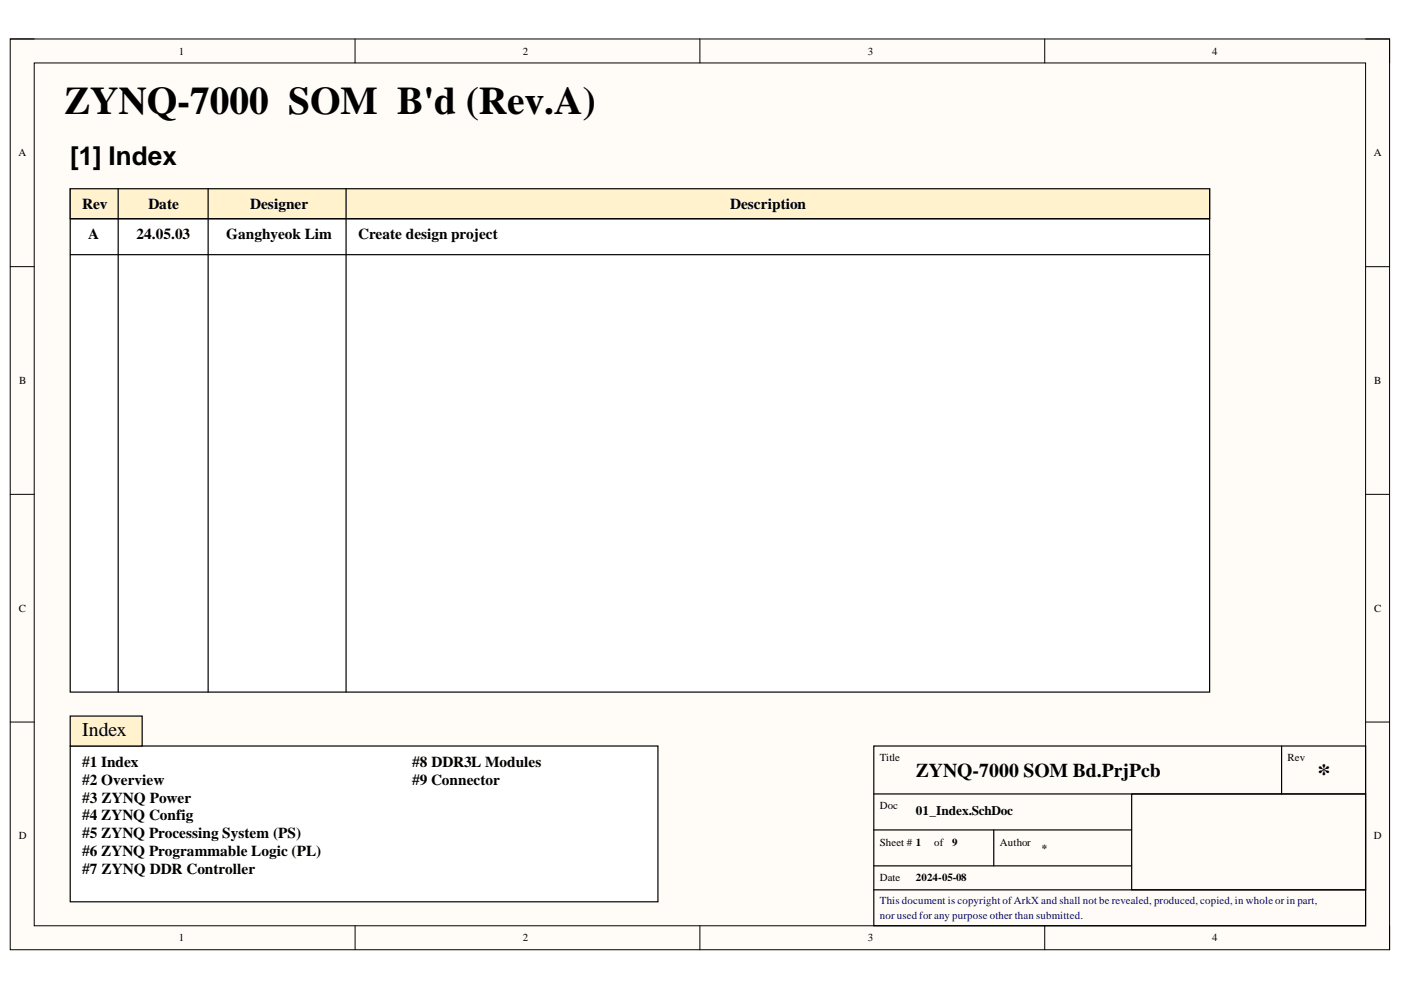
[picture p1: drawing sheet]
<svg xmlns="http://www.w3.org/2000/svg" width="297mm" height="210mm" viewBox="0 0 297 210" stroke-linecap="round" stroke-linejoin="round" font-family="sans-serif">
<defs><g id="words">
<text font-size="8.3" x="13.6" y="24.3">ZYNQ-7000 SOM B'd (Rev.A)</text>
<g font-size="5.5">
<text x="14.9" y="35">[1] Index</text>
<text x="279.3" y="165.8">*</text>
</g>
<g font-size="4.1">
<text x="17.4" y="156">Index</text>
<text x="194.2" y="164.8">ZYNQ-7000 SOM Bd.PrjPcb</text>
</g>
<g font-size="3.2">
<text x="17.4" y="44.4">Rev</text>
<text x="31.5" y="44.4">Date</text>
<text x="53" y="44.4">Designer</text>
<text x="154.8" y="44.4">Description</text>
<text x="18.7" y="50.7">A</text>
<text x="28.9" y="50.7">24.05.03</text>
<text x="48" y="50.7">Ganghyeok Lim</text>
<text x="76" y="50.7">Create design project</text>
<text x="17.4" y="162.5">#1 Index</text>
<text x="17.4" y="166.4">#2 Overview</text>
<text x="87.4" y="162.5">#8 DDR3L Modules</text>
<text x="87.4" y="166.4">#9 Connector</text>
<text x="17.4" y="170.2">#3 ZYNQ Power</text>
<text x="17.4" y="174">#4 ZYNQ Config</text>
<text x="17.4" y="177.8">#5 ZYNQ Processing System (PS)</text>
<text x="17.4" y="181.6">#6 ZYNQ Programmable Logic (PL)</text>
<text x="17.4" y="185.4">#7 ZYNQ DDR Controller</text>
</g>
<text font-size="2.8" x="194.2" y="172.8">01_Index.SchDoc</text>
<g font-size="2.3">
<text x="37.9" y="11.6">1</text>
<text x="110.8" y="11.6">2</text>
<text x="184" y="11.6">3</text>
<text x="257" y="11.6">4</text>
<text x="3.9" y="33.1">A</text>
<text x="291.3" y="33.1">A</text>
<text x="4.1" y="81.4">B</text>
<text x="291.4" y="81.4">B</text>
<text x="4" y="129.7">C</text>
<text x="291.4" y="129.7">C</text>
<text x="186.5" y="161.4">Title</text>
<text x="273" y="161.4">Rev</text>
<text x="186.5" y="171.6">Doc</text>
<text x="4" y="177.9">D</text>
<text x="186.5" y="179.3">Sheet # 1</text>
<text x="198" y="179.3">of</text>
<text x="201.9" y="179.3">9</text>
<text x="212" y="179.3">Author</text>
<text x="291.3" y="177.9">D</text>
<text x="220.9" y="180.6">*</text>
<text x="186.5" y="186.9">Date</text>
<text x="194.2" y="186.9">2024-05-08</text>
<text x="37.9" y="199.6">1</text>
<text x="110.8" y="199.6">2</text>
<text x="184" y="199.6">3</text>
<text x="257" y="199.6">4</text>
</g>
<g font-size="2.3" fill="#000080">
<text x="186.5" y="191.7">This document is copyright ofArkX and shall not be revealed, produced, copied, in whole or in part,</text>
<text x="186.5" y="194.8">nor used for any purpose other than submitted.</text>
</g>
</g></defs>
<path d="M2.2 8.3h292.4v193.1h-292.4z" fill-rule="evenodd" fill="#fffcf8"/>
<path d="M2.2 8.3h292.4v193.1h-292.4z" fill="none" stroke="#000" stroke-width=".21"/>
<path d="M7.3 13.3h282.2v183h-282.2z" fill-rule="evenodd" fill="#fffcf8"/>
<g fill="none" stroke="#000" stroke-width=".21">
<path d="M2.2 8.3h5.1M7.3 13.3h282.2v183h-282.2zM75.3 8.3v5M148.4 8.3v5M221.5 8.3v5M289.5 8.3h5.1v5M2.2 56.5h5.1M289.5 56.5h5.1M2.2 104.8h5.1M289.5 104.8h5.1M2.2 153.1h5.1M289.5 153.1h5.1"/>
<path d="M75.3 196.3v5.1M148.4 196.3v5.1M221.5 196.3v5.1M294.6 196.3v5.1"/>
</g>
<path d="M185.3 158.2h104.2v38.1h-104.2zM271.7 158.2v10.1M185.3 168.3h104.2M185.3 176h54.6M210.7 176v7.6M239.9 168.3h49.6v20.4h-49.6zM185.3 188.7h104.2M185.3 183.6h54.6" fill="none" stroke="#000" stroke-width=".25"/>
<path d="M14.9 40h241.6v106.7h-241.6z" fill-rule="evenodd" fill="#fff"/>
<path d="M14.9 40h241.6v106.7h-241.6z" fill="none" stroke="#000" stroke-width=".25"/>
<path d="M14.9 158.2h124.6v33h-124.6z" fill-rule="evenodd" fill="#fff"/>
<path d="M14.9 158.2h124.6v33h-124.6z" fill="none" stroke="#000" stroke-width=".25"/>
<path d="M14.9 40h241.6v6.4h-241.6z" fill-rule="evenodd" fill="#fff2cc"/>
<path d="M14.9 40h241.6v6.4h-241.6z" fill="none" stroke="#000" stroke-width=".25"/>
<path d="M14.9 151.8h15.2v6.4h-15.2z" fill-rule="evenodd" fill="#fff2cc"/>
<path d="M14.9 46.4h241.6M14.9 54h241.6M25.1 40v106.7M44.1 40v106.7M73.4 40v106.7M14.9 151.8h15.2v6.4h-15.2z" fill="none" stroke="#000" stroke-width=".25"/>
<use href="#words"/>
</svg>
